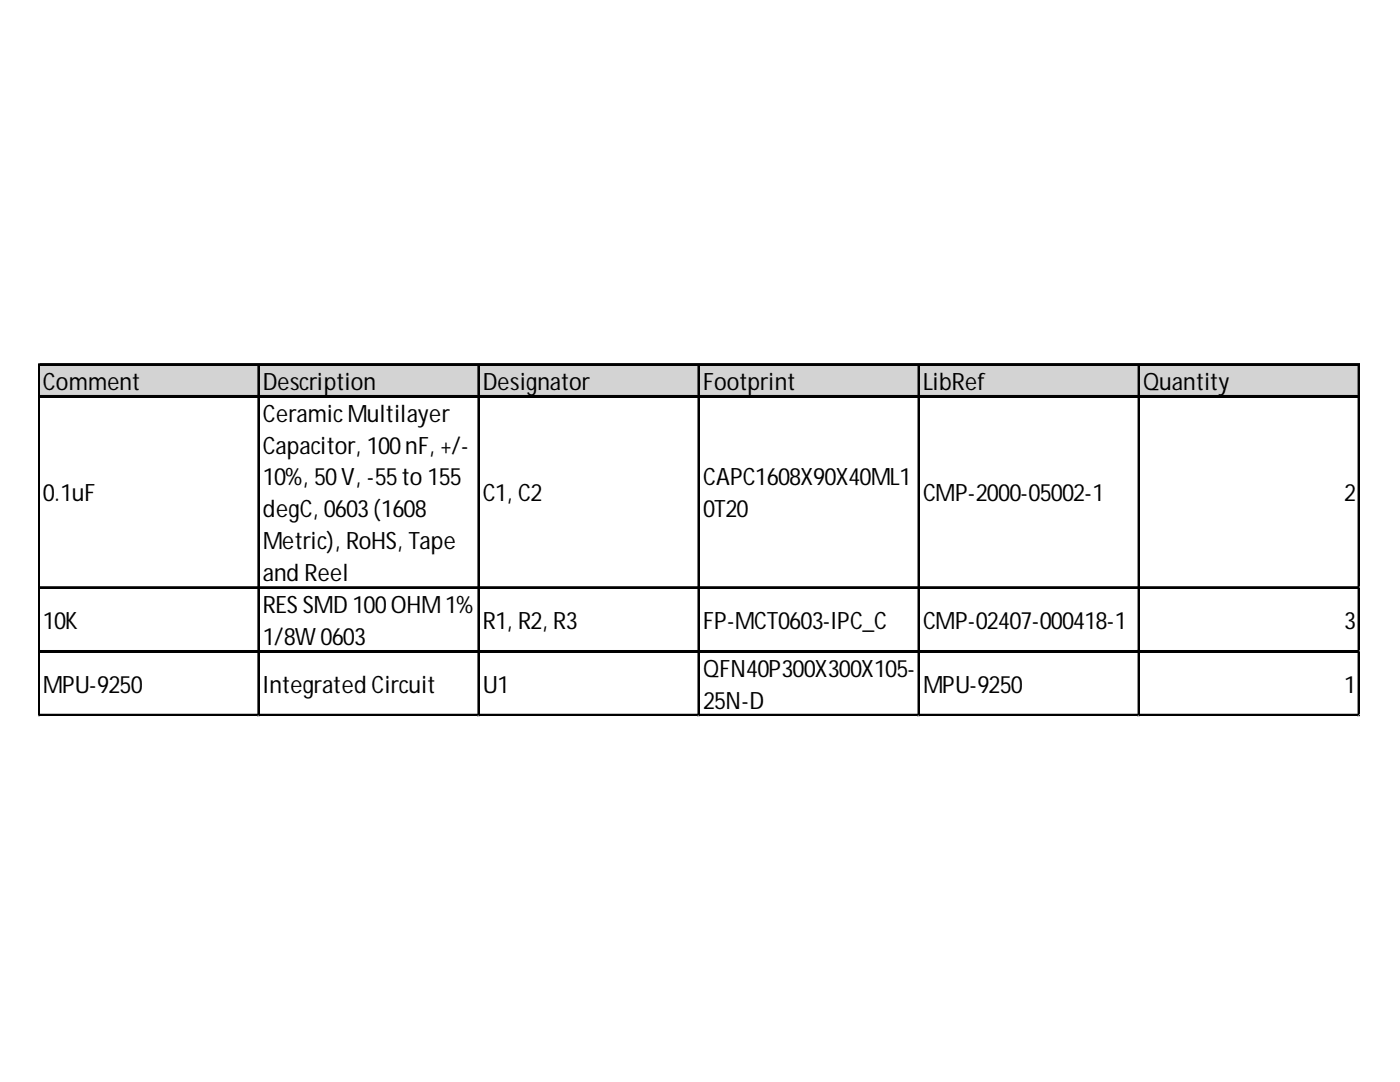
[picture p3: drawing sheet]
<svg xmlns="http://www.w3.org/2000/svg" width="279mm" height="216mm" viewBox="0 0 279 216" stroke-linecap="round" stroke-linejoin="round" font-family="sans-serif">
<defs><g id="words">
<g font-size="4.8">
<text x="8.6" y="77.8">Comment</text>
<text x="52.5" y="77.8">Description</text>
<text x="96.4" y="77.8">Designator</text>
<text x="140.3" y="77.8">Footprint</text>
<text x="184.2" y="77.8">LibRef</text>
<text x="228.1" y="77.8">Quantity</text>
<text x="52.5" y="84.1">CeramicMultilayer</text>
<text x="52.5" y="90.5">Capacitor, 100nF, +/-</text>
<text x="8.6" y="100">0.1uF</text>
<text x="52.5" y="96.9">10%, 50V, -55to 155</text>
<text x="96.4" y="100">C1, C2</text>
<text x="140.3" y="96.9">CAPC1608X90X40ML1</text>
<text x="184.2" y="100">CMP-2000-05002-1</text>
<text x="268.2" y="100">2</text>
<text x="52.5" y="103.2">degC, 0603(1608</text>
<text x="140.3" y="103.2">0T20</text>
<text x="52.5" y="109.6">Metric), RoHS, Tape</text>
<text x="52.5" y="116">and Reel</text>
<text x="8.6" y="125.5">10K</text>
<text x="52.5" y="122.3">RESSMD 100OHM1%</text>
<text x="96.4" y="125.5">R1, R2, R3</text>
<text x="140.3" y="125.5">FP-MCT0603-IPC_C</text>
<text x="184.2" y="125.5">CMP-02407-000418-1</text>
<text x="268.2" y="125.5">3</text>
<text x="52.5" y="128.7">1/8W0603</text>
<text x="140.3" y="135">QFN40P300X300X105-</text>
<text x="8.6" y="138.2">MPU-9250</text>
<text x="52.5" y="138.2">Integrated Circuit</text>
<text x="96.4" y="138.2">U1</text>
<text x="140.3" y="141.4">25N-D</text>
<text x="184.2" y="138.2">MPU-9250</text>
<text x="268.2" y="138.2">1</text>
</g>
</g></defs>
<path d="M7.9 72.9h263.6v6.4h-263.6z" fill="#d3d3d3"/>
<g fill="none" stroke="#000" stroke-width=".32">
<path d="M7.6 72.6v70.3M7.8 72.6v70.3M7.9 72.6h263.5M7.9 72.8h263.5M7.9 79h263.5M7.9 79.1h263.5M51.5 72.9v70M51.7 72.9v70M95.4 72.9v70M95.6 72.9v70M139.4 72.9v70M139.5 72.9v70"/>
<path d="M183.3 72.9v70M183.4 72.9v70M227.2 72.9v70M227.3 72.9v70M271.1 72.9v70M271.3 72.9v70M7.9 117.1h263.5M7.9 117.3h263.5M7.9 129.9h263.5M7.9 130h263.5M7.9 142.6h263.5M7.9 142.7h263.5"/>
</g>
<path d="M7.6 142.9h.1" fill="none" stroke="#d4d4d4" stroke-width=".32"/>
<path d="M7.6 142.9h.3z" fill="#d4d4d4"/>
<path d="M51.5 142.9h.1" fill="none" stroke="#d4d4d4" stroke-width=".32"/>
<path d="M51.5 142.9h.3z" fill="#d4d4d4"/>
<path d="M95.4 142.9h.1" fill="none" stroke="#d4d4d4" stroke-width=".32"/>
<path d="M95.4 142.9h.4z" fill="#d4d4d4"/>
<path d="M139.4 142.9h.1" fill="none" stroke="#d4d4d4" stroke-width=".32"/>
<path d="M139.4 142.9h.3z" fill="#d4d4d4"/>
<path d="M183.3 142.9h.1" fill="none" stroke="#d4d4d4" stroke-width=".32"/>
<path d="M183.3 142.9h.3z" fill="#d4d4d4"/>
<path d="M227.2 142.9h.1" fill="none" stroke="#d4d4d4" stroke-width=".32"/>
<path d="M227.2 142.9h.3z" fill="#d4d4d4"/>
<path d="M271.1 142.9h.1" fill="none" stroke="#d4d4d4" stroke-width=".32"/>
<path d="M271.1 142.9h.3z" fill="#d4d4d4"/>
<path d="M271.4 117.1h.1" fill="none" stroke="#d4d4d4" stroke-width=".32"/>
<path d="M271.4 117.1l.1 .4z" fill="#d4d4d4"/>
<path d="M271.4 129.9h.1" fill="none" stroke="#d4d4d4" stroke-width=".32"/>
<path d="M271.4 129.9l.1 .3z" fill="#d4d4d4"/>
<path d="M271.4 142.6h.1" fill="none" stroke="#d4d4d4" stroke-width=".32"/>
<path d="M271.4 142.6l.1 .3z" fill="#d4d4d4"/>
<use href="#words"/>
</svg>
